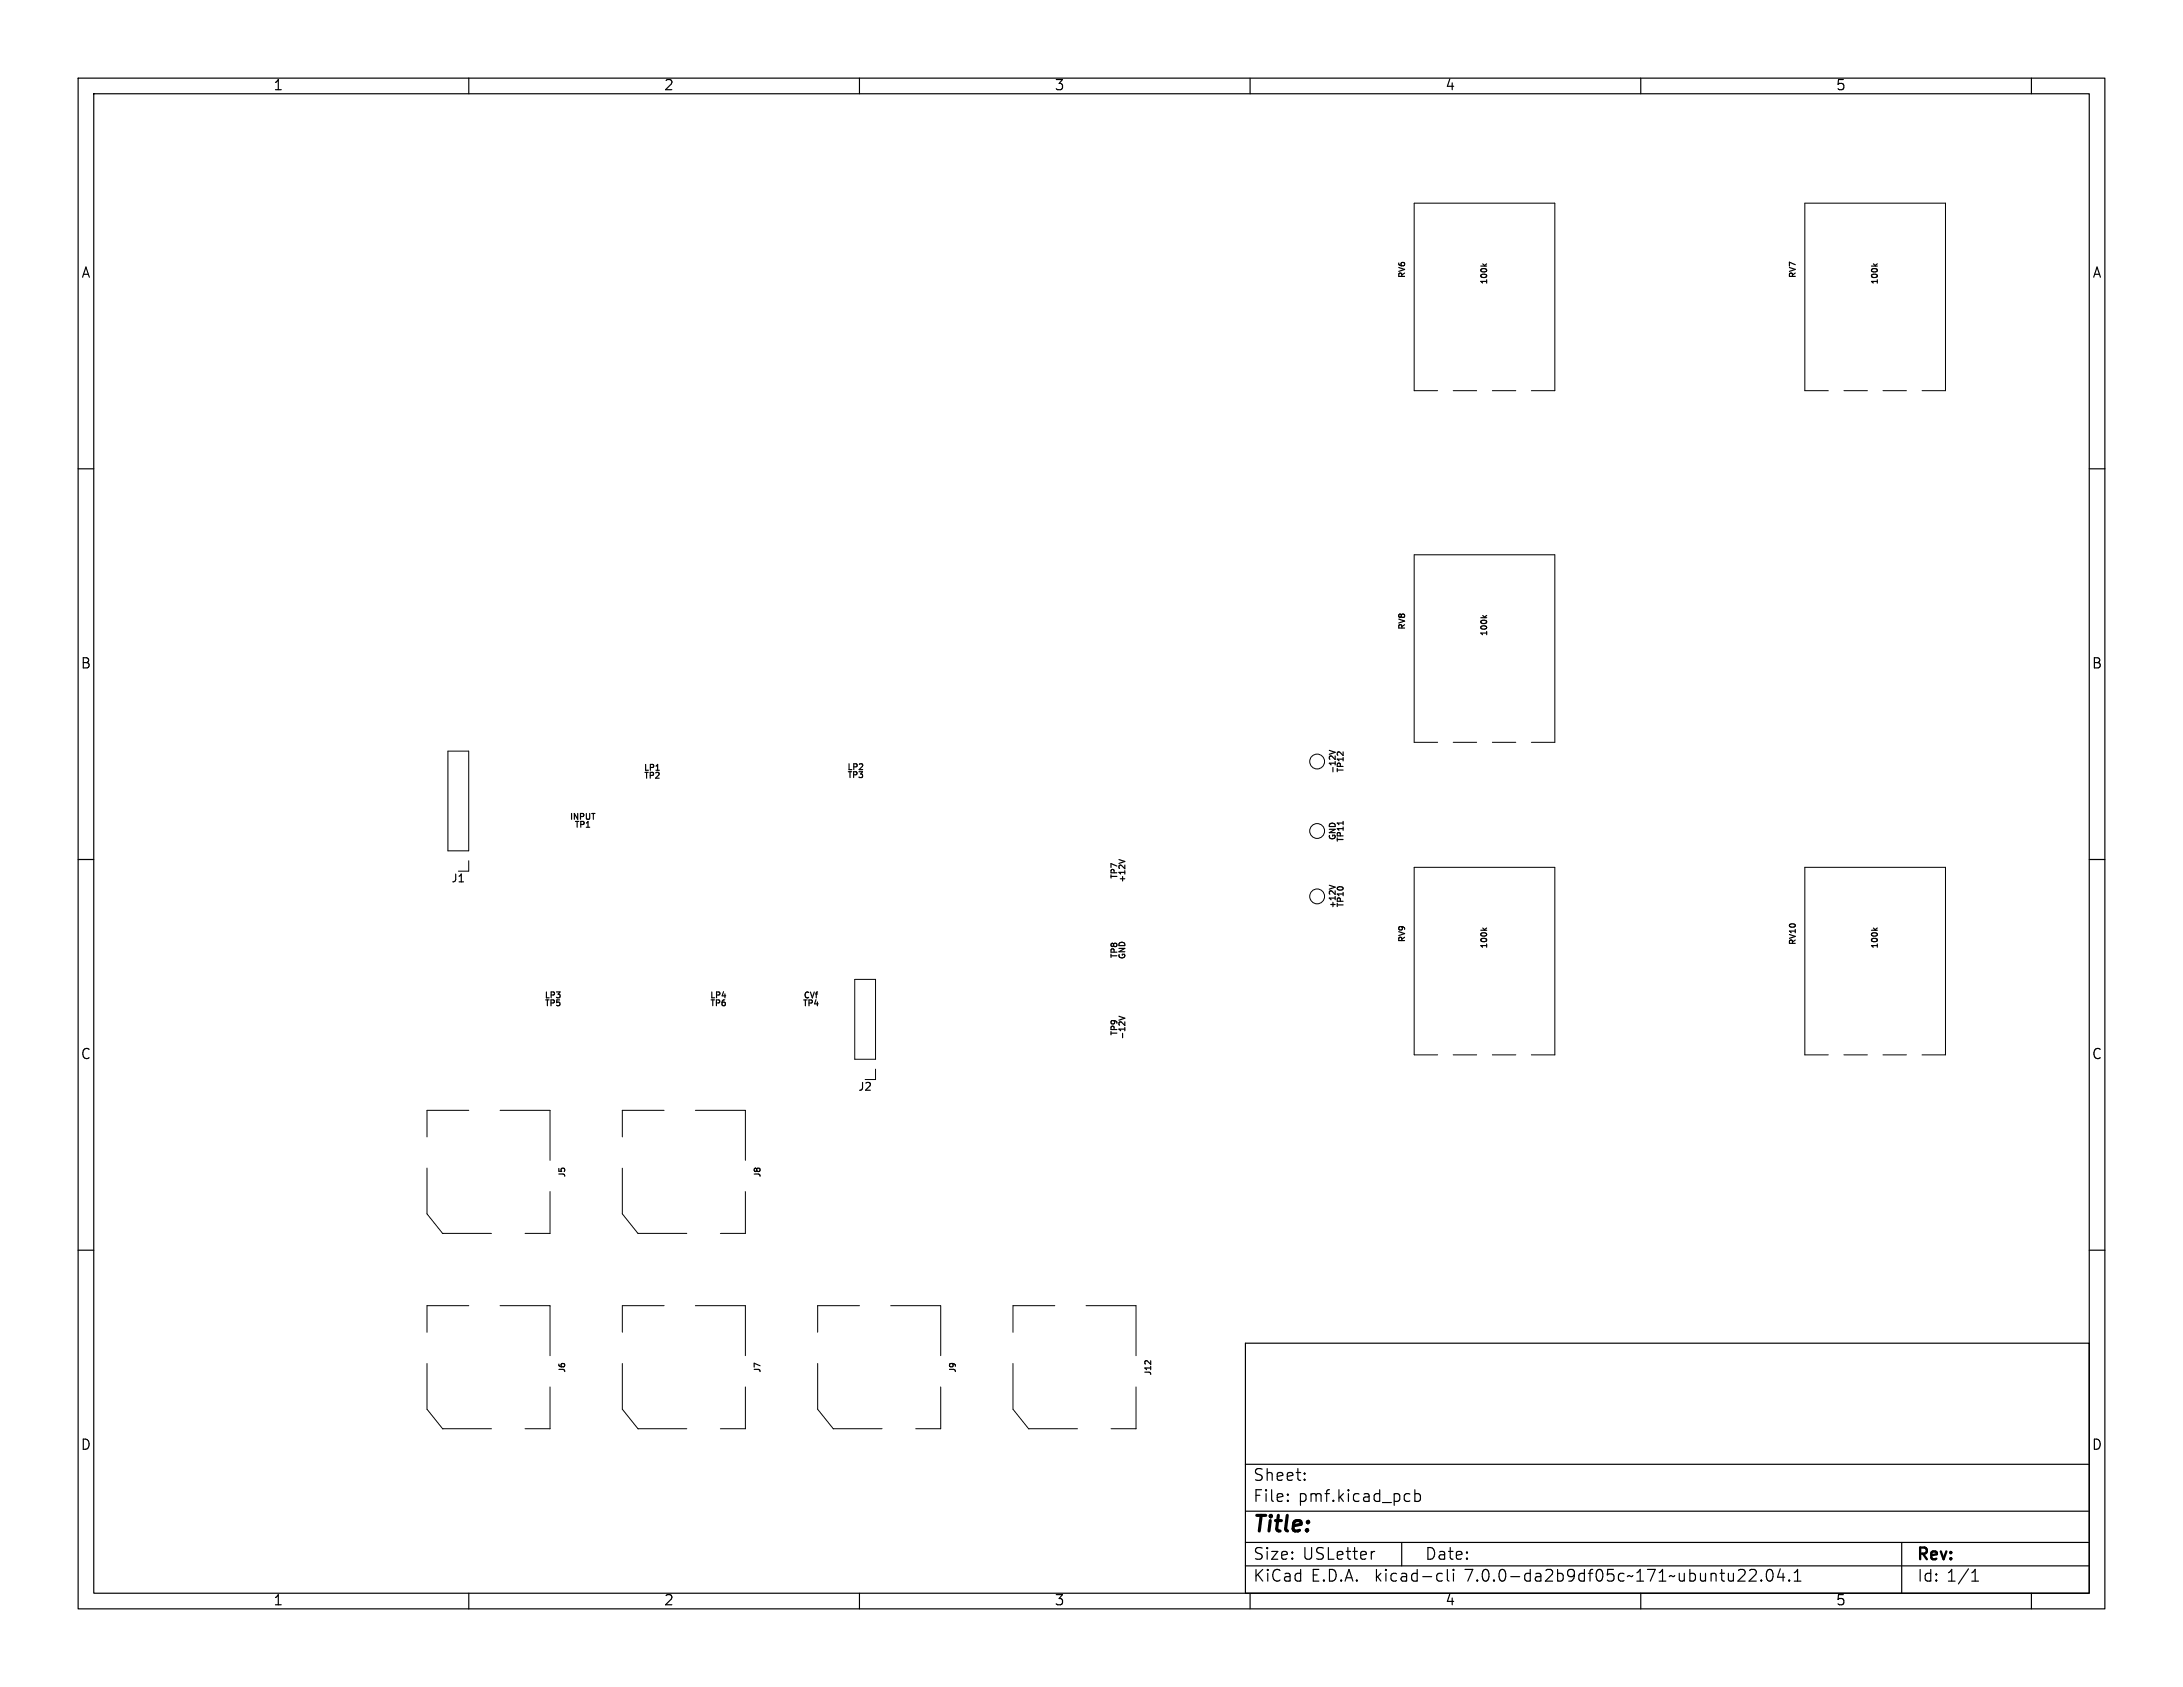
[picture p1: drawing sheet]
<svg xmlns="http://www.w3.org/2000/svg" width="279mm" height="216mm" viewBox="0 0 279 216" stroke-linecap="round" stroke-linejoin="round" font-family="sans-serif">
<defs><g id="words">
<text font-size="2.8" x="160.4" y="196.7">Title:</text>
<g font-size="2.1">
<text x="160.4" y="189.8">Sheet:</text>
<text x="160.4" y="192.5">File:</text>
<text x="166.2" y="192.5">pmf.kicad_pcb</text>
<text x="160.4" y="202.7">KiCad</text>
<text x="160.4" y="199.9">Size:</text>
<text x="166.7" y="199.9">USLetter</text>
<text x="167.8" y="202.7">E.D.A.</text>
<text x="176" y="202.7">kicad-cli</text>
<text x="182.4" y="199.9">Date:</text>
<text x="187.6" y="202.7">7.0.0-da2b9df05c~171~ubuntu22.04.1</text>
<text x="245.4" y="200.1">Rev:</text>
<text x="245.4" y="202.7">Id: 1/1</text>
</g>
<g font-size="1.8">
<text x="35" y="11.8">1</text>
<text x="85" y="11.8">2</text>
<text x="135" y="11.8">3</text>
<text x="185" y="11.8">4</text>
<text x="235" y="11.8">5</text>
<text x="10.4" y="35.8">A</text>
<text x="267.8" y="35.8">A</text>
<text x="10.3" y="85.8">B</text>
<text x="267.7" y="85.8">B</text>
<text x="10.3" y="135.8">C</text>
<text x="267.7" y="135.8">C</text>
<text x="10.3" y="185.8">D</text>
<text x="267.7" y="185.8">D</text>
<text x="35" y="205.7">1</text>
<text x="85" y="205.7">2</text>
<text x="135" y="205.7">3</text>
<text x="185" y="205.7">4</text>
<text x="235" y="205.7">5</text>
</g>
<g font-size="1.4">
<text x="57.7" y="113.2">J1</text>
<text x="109.8" y="139.8">J2</text>
</g>
<g font-size="1">
<text x="180.1" y="35.7" transform="rotate(-90 180.1 35.7)">RV6</text>
<text x="230.1" y="35.7" transform="rotate(-90 230.1 35.7)">RV7</text>
<text x="190.6" y="36.5" transform="rotate(-90 190.6 36.5)">100k</text>
<text x="240.6" y="36.5" transform="rotate(-90 240.6 36.5)">100k</text>
<text x="180.1" y="80.7" transform="rotate(-90 180.1 80.7)">RV8</text>
<text x="190.6" y="81.5" transform="rotate(-90 190.6 81.5)">100k</text>
<text x="82.3" y="98.9">LP1</text>
<text x="82.4" y="99.9">TP2</text>
<text x="108.4" y="98.8">LP2</text>
<text x="108.4" y="99.8">TP3</text>
<text x="171.2" y="99.1" transform="rotate(-90 171.2 99.1)">-12V</text>
<text x="172.2" y="98.9" transform="rotate(-90 172.2 98.9)">TP12</text>
<text x="72.9" y="105.1">INPUT</text>
<text x="73.5" y="106.2">TP1</text>
<text x="171.2" y="107.6" transform="rotate(-90 171.2 107.6)">GND</text>
<text x="172.2" y="107.8" transform="rotate(-90 172.2 107.8)">TP11</text>
<text x="143.2" y="112.6" transform="rotate(-90 143.2 112.6)">TP7</text>
<text x="144.3" y="113" transform="rotate(-90 144.3 113)">+12V</text>
<text x="171.2" y="116.3" transform="rotate(-90 171.2 116.3)">+12V</text>
<text x="172.2" y="116.2" transform="rotate(-90 172.2 116.2)">TP10</text>
<text x="143.2" y="122.7" transform="rotate(-90 143.2 122.7)">TP8</text>
<text x="144.3" y="122.8" transform="rotate(-90 144.3 122.8)">GND</text>
<text x="180.1" y="120.7" transform="rotate(-90 180.1 120.7)">RV9</text>
<text x="190.6" y="121.5" transform="rotate(-90 190.6 121.5)">100k</text>
<text x="230.1" y="121" transform="rotate(-90 230.1 121)">RV10</text>
<text x="240.6" y="121.5" transform="rotate(-90 240.6 121.5)">100k</text>
<text x="69.6" y="128">LP3</text>
<text x="69.7" y="129">TP5</text>
<text x="90.8" y="128">LP4</text>
<text x="90.8" y="129">TP6</text>
<text x="102.7" y="129">TP4</text>
<text x="102.8" y="128">CVf</text>
<text x="143.2" y="132.6" transform="rotate(-90 143.2 132.6)">TP9</text>
<text x="144.3" y="133.1" transform="rotate(-90 144.3 133.1)">-12V</text>
<text x="72.6" y="150.8" transform="rotate(-90 72.6 150.8)">J5</text>
<text x="97.6" y="150.8" transform="rotate(-90 97.6 150.8)">J8</text>
<text x="72.6" y="175.8" transform="rotate(-90 72.6 175.8)">J6</text>
<text x="97.6" y="175.8" transform="rotate(-90 97.6 175.8)">J7</text>
<text x="122.6" y="175.8" transform="rotate(-90 122.6 175.8)">J9</text>
<text x="147.6" y="176.1" transform="rotate(-90 147.6 176.1)">J12</text>
</g>
</g></defs>
<g fill="none" stroke="#000" stroke-width=".15">
<path d="M10 10h259.4v195.9h-259.4zM12 12h255.4v191.9h-255.4zM60 10v2M110 10v2M160 10v2M210 10v2M260 10v2M189.8 33.8l.3 .3M190.3 33.8l-.3 .2M239.8 33.8l.3 .3M240.3 33.8l-.3 .2M10 60h2"/>
<path d="M267.4 60h2M189.8 78.8l.3 .3M190.3 78.8l-.3 .2M170.1 96l.8 .3-.8 .2M10 110h2M143.2 110l.8 .3M170.1 113.3l.8 .2M171.9 105.1v.4M189.8 118.8l.3 .3M190.3 118.8l-.3 .2M239.8 118.8l.3 .3M240.3 118.8l-.3 .2"/>
<path d="M267.4 110h2M143.2 130.1l.8 .2-.8 .3M10 160h2M267.4 160h2M159.4 171.9h108v32h-108zM159.4 197.4h108M159.4 193.4h108M159.4 187.4h108M164.8 192l.1 .1-.1 .1M164.8 191.2l.1 .1-.1 .1M167 189.3v.1v.1M167 188.5v.1v.1"/>
<path d="M175.9 198.6h-.2M179.4 197.4v3M180 191.2h.4M180.4 192.1l-.4 .1M181.1 191.2h.4l.3 .2v.5l-.1 .2-.2 .1-.4-.1M181.1 190.7v1.5M243.4 197.4v6.5M60 203.9v2M110 203.9v2M159.4 200.4h108M160 203.9v2M184.2 201.4h.4"/>
<path d="M184.6 202.3l-.4 .1M185.2 200.9v1.2l.3 .3M186 200.9v.1M186 201.4v1M186 200.9h.1l-.1 .1M210 203.9v2M223.9 201l.2-.1h.4a.41 .41 0 0 1 .2 .6l-.8 .9h.9M225.4 202.2l.1 .1-.1 .1M225.4 202.2v.1v.1M225.4 202.2v.2M226.2 201a.36 .36 0 0 1 .4-.1 .36 .36 0 0 1 .3 .2 .77 .77 0 0 1-.5 1.3 .91 .91 0 0 1-.2-1.4zM227.9 200.8l-.4 1.1h.9"/>
<path d="M228.2 201.4v1M229 202.2l.1 .1-.1 .1M229 202.2l-.1 .1 .1 .1M229 202.2v.2M229.6 202.4h.9M229.6 201.3l.5-.4v1.5M252.4 202.4h.8M252.4 201.3l.4-.4v1.5M260 203.9v2"/>
</g>
<g fill="none" stroke="#000" stroke-width=".13">
<path d="M184 50h-3v-24h18v24h-3M186 50h3M191 50h3M234 50h-3v-24h18v24h-3M236 50h3M241 50h3M57.3 96.1h2.7v12.8h-2.7zM184 95h-3v-24h18v24h-3M186 95h3M191 95h3M60 110.2v1.3h-1.3M109.4 125.3h2.7v10.3h-2.7z"/>
<path d="M112.1 136.8v1.4h-1.4M184 135h-3v-24h18v24h-3M186 135h3M191 135h3M234 135h-3v-24h18v24h-3M236 135h3M241 135h3M54.6 149.5v5.8l2 2.6h6.3M60 142.1h-5.4v3.4M64 142.1h6.4v6.4M70.4 152.5v5.4h-3.2M79.7 149.5v5.8l2 2.6h6.2"/>
<path d="M85 142.1h-5.3v3.4M89 142.1h6.4v6.4M95.4 152.5v5.4h-3.2M54.6 174.5v5.8l2 2.6h6.3M60 167.1h-5.4v3.4M64 167.1h6.4v6.4M70.4 177.5v5.4h-3.2M79.7 174.5v5.8l2 2.6h6.2M85 167.1h-5.3v3.4M89 167.1h6.4v6.4M95.4 177.5v5.4h-3.2M104.7 174.5v5.8l2 2.6h6.2"/>
<path d="M110 167.1h-5.3v3.4M114 167.1h6.4v6.4M120.4 177.5v5.4h-3.2M129.6 174.5v5.8l2 2.6h6.3M135 167.1h-5.4v3.4M139 167.1h6.4v6.4M145.4 177.5v5.4h-3.2"/>
<circle cx="168.6" cy="97.5" r=".95"/>
<circle cx="168.6" cy="106.3" r=".95"/>
<circle cx="168.6" cy="114.7" r=".95"/>
</g>
<g fill="#fff" stroke="#fff" stroke-width=".13">
<circle cx="78.1" cy="118.3" r=".17"/>
<circle cx="106.2" cy="127.6" r=".17"/>
<circle cx="107.4" cy="141" r=".17"/>
<circle cx="117.8" cy="129.6" r=".17"/>
<circle cx="108.6" cy="140.3" r=".18"/>
<circle cx="191.8" cy="55" r=".17"/>
<circle cx="61.6" cy="117.7" r=".17"/>
<circle cx="255" cy="40" r=".18"/>
<circle cx="168.6" cy="114.7" r=".17"/>
<circle cx="55" cy="124" r=".18"/>
<circle cx="235" cy="136" r=".17"/>
<circle cx="240" cy="136" r=".17"/>
<circle cx="245" cy="136" r=".17"/>
<circle cx="170" cy="31" r=".18"/>
<circle cx="58.7" cy="110.2" r=".17"/>
<circle cx="58.7" cy="107.6" r=".17"/>
<circle cx="58.7" cy="105.1" r=".17"/>
<circle cx="58.7" cy="102.5" r=".17"/>
<circle cx="58.7" cy="100" r=".17"/>
<circle cx="58.7" cy="97.5" r=".17"/>
<circle cx="185" cy="96" r=".18"/>
<circle cx="190" cy="96" r=".17"/>
<circle cx="195" cy="96" r=".17"/>
<circle cx="168.6" cy="106.4" r=".17"/>
<circle cx="235" cy="51" r=".18"/>
<circle cx="240" cy="51" r=".18"/>
<circle cx="245" cy="51" r=".18"/>
<circle cx="185" cy="51" r=".18"/>
<circle cx="190" cy="51" r=".17"/>
<circle cx="195" cy="51" r=".18"/>
<circle cx="168.6" cy="97.5" r=".17"/>
<circle cx="110.7" cy="136.8" r=".17"/>
<circle cx="110.7" cy="134.3" r=".17"/>
<circle cx="110.7" cy="131.8" r=".17"/>
<circle cx="110.7" cy="129.2" r=".17"/>
<circle cx="110.7" cy="126.7" r=".17"/>
<circle cx="170" cy="124" r=".18"/>
<circle cx="185" cy="136" r=".18"/>
<circle cx="190" cy="136" r=".17"/>
<circle cx="195" cy="136" r=".17"/>
<circle cx="140" cy="40" r=".17"/>
<circle cx="55" cy="31" r=".18"/>
<circle cx="129.2" cy="152.1" r=".17"/>
<circle cx="129.2" cy="162.2" r=".17"/>
<circle cx="70.8" cy="25.1" r=".17"/>
<circle cx="81" cy="25.1" r=".17"/>
<circle cx="187.6" cy="58.1" r=".17"/>
<circle cx="187.6" cy="68.3" r=".17"/>
<circle cx="98.7" cy="44.1" r=".17"/>
<circle cx="108.9" cy="44.1" r=".17"/>
<circle cx="215.6" cy="101.3" r=".18"/>
<circle cx="215.6" cy="111.4" r=".18"/>
<circle cx="182.6" cy="68.3" r=".17"/>
<circle cx="182.6" cy="58.1" r=".17"/>
<circle cx="208" cy="42.9" r=".17"/>
<circle cx="208" cy="32.7" r=".17"/>
<circle cx="83.5" cy="96.3" r=".17"/>
<circle cx="84.8" cy="69.5" r=".17"/>
<circle cx="94.9" cy="69.5" r=".17"/>
<circle cx="101.3" cy="93.7" r=".17"/>
<circle cx="101.3" cy="83.5" r=".17"/>
<circle cx="103.8" cy="125.4" r=".17"/>
<circle cx="125.4" cy="51.7" r=".17"/>
<circle cx="125.4" cy="54.3" r=".17"/>
<circle cx="127.9" cy="51.7" r=".17"/>
<circle cx="127.9" cy="54.3" r=".17"/>
<circle cx="130.5" cy="51.7" r=".17"/>
<circle cx="130.5" cy="54.3" r=".17"/>
<circle cx="133" cy="51.7" r=".17"/>
<circle cx="133" cy="54.3" r=".17"/>
<circle cx="135.6" cy="51.7" r=".17"/>
<circle cx="135.6" cy="54.3" r=".17"/>
<circle cx="138.1" cy="51.7" r=".17"/>
<circle cx="138.1" cy="54.3" r=".17"/>
<circle cx="140.6" cy="51.7" r=".17"/>
<circle cx="140.6" cy="54.3" r=".17"/>
<circle cx="145.7" cy="121.6" r=".17"/>
<circle cx="88.6" cy="114" r=".17"/>
<circle cx="91.1" cy="114" r=".17"/>
<circle cx="93.7" cy="114" r=".17"/>
<circle cx="96.2" cy="114" r=".17"/>
<circle cx="98.7" cy="114" r=".17"/>
<circle cx="101.3" cy="114" r=".17"/>
<circle cx="103.8" cy="114" r=".17"/>
<circle cx="106.4" cy="114" r=".17"/>
<circle cx="108.9" cy="114" r=".17"/>
<circle cx="108.9" cy="121.6" r=".17"/>
<circle cx="106.4" cy="121.6" r=".17"/>
<circle cx="103.8" cy="121.6" r=".17"/>
<circle cx="101.3" cy="121.6" r=".17"/>
<circle cx="98.7" cy="121.6" r=".17"/>
<circle cx="96.2" cy="121.6" r=".17"/>
<circle cx="93.7" cy="121.6" r=".17"/>
<circle cx="91.1" cy="121.6" r=".17"/>
<circle cx="88.6" cy="121.6" r=".17"/>
<circle cx="108.9" cy="150.8" r=".17"/>
<circle cx="106.4" cy="150.8" r=".17"/>
<circle cx="134.3" cy="152.1" r=".17"/>
<circle cx="134.3" cy="162.2" r=".17"/>
<circle cx="208" cy="58.1" r=".17"/>
<circle cx="208" cy="60.6" r=".17"/>
<circle cx="70.8" cy="125.4" r=".18"/>
<circle cx="209.2" cy="122.8" r=".18"/>
<circle cx="206.7" cy="122.8" r=".18"/>
<circle cx="210.5" cy="111.4" r=".18"/>
<circle cx="210.5" cy="101.3" r=".18"/>
<circle cx="70.8" cy="63.2" r=".17"/>
<circle cx="81" cy="63.2" r=".17"/>
<circle cx="56.8" cy="37.8" r=".17"/>
<circle cx="67" cy="37.8" r=".17"/>
<circle cx="218.1" cy="42.9" r=".17"/>
<circle cx="218.1" cy="32.7" r=".17"/>
<circle cx="210.5" cy="126.7" r=".18"/>
<circle cx="210.5" cy="134.3" r=".18"/>
<circle cx="56.8" cy="25.1" r=".17"/>
<circle cx="67" cy="25.1" r=".17"/>
<circle cx="112.7" cy="44.1" r=".17"/>
<circle cx="122.9" cy="44.1" r=".17"/>
<circle cx="112.7" cy="18.7" r=".17"/>
<circle cx="122.9" cy="18.7" r=".17"/>
<circle cx="83.5" cy="102.5" r=".17"/>
<circle cx="83.5" cy="105.1" r=".17"/>
<circle cx="83.5" cy="107.6" r=".17"/>
<circle cx="84.8" cy="37.8" r=".17"/>
<circle cx="94.9" cy="37.8" r=".17"/>
<circle cx="82.2" cy="114" r=".18"/>
<circle cx="82.2" cy="124.1" r=".18"/>
<circle cx="84.8" cy="18.7" r=".17"/>
<circle cx="94.9" cy="18.7" r=".17"/>
<circle cx="70.8" cy="50.5" r=".17"/>
<circle cx="81" cy="50.5" r=".17"/>
<circle cx="112.7" cy="63.2" r=".17"/>
<circle cx="122.9" cy="63.2" r=".17"/>
<circle cx="84.8" cy="75.9" r=".17"/>
<circle cx="94.9" cy="75.9" r=".17"/>
<circle cx="101.3" cy="79.7" r=".17"/>
<circle cx="101.3" cy="74.7" r=".17"/>
<circle cx="70.8" cy="18.7" r=".17"/>
<circle cx="81" cy="18.7" r=".17"/>
<circle cx="124.2" cy="131.8" r=".17"/>
<circle cx="126.7" cy="131.8" r=".17"/>
<circle cx="138.1" cy="131.8" r=".17"/>
<circle cx="135.6" cy="131.8" r=".17"/>
<circle cx="133" cy="131.8" r=".17"/>
<circle cx="130.5" cy="131.8" r=".17"/>
<circle cx="130.5" cy="124.1" r=".17"/>
<circle cx="133" cy="124.1" r=".17"/>
<circle cx="135.6" cy="124.1" r=".17"/>
<circle cx="138.1" cy="124.1" r=".17"/>
<circle cx="98.7" cy="150.8" r=".17"/>
<circle cx="101.2" cy="150.8" r=".17"/>
<circle cx="98.7" cy="158.4" r=".17"/>
<circle cx="108.9" cy="158.4" r=".17"/>
<circle cx="87.3" cy="127.9" r=".18"/>
<circle cx="87.3" cy="132.9" r=".18"/>
<circle cx="112.7" cy="31.4" r=".17"/>
<circle cx="122.9" cy="31.4" r=".17"/>
<circle cx="98.7" cy="31.4" r=".17"/>
<circle cx="108.9" cy="31.4" r=".17"/>
<circle cx="98.7" cy="18.7" r=".17"/>
<circle cx="108.9" cy="18.7" r=".17"/>
<circle cx="93.7" cy="131.7" r=".18"/>
<circle cx="93.7" cy="134.3" r=".18"/>
<circle cx="93.7" cy="136.8" r=".18"/>
<circle cx="100" cy="138.1" r=".17"/>
<circle cx="100" cy="127.9" r=".17"/>
<circle cx="70.8" cy="131.7" r=".18"/>
<circle cx="70.8" cy="134.3" r=".18"/>
<circle cx="70.8" cy="136.8" r=".18"/>
<circle cx="176.2" cy="82.2" r=".17"/>
<circle cx="173.7" cy="82.2" r=".17"/>
<circle cx="171.1" cy="82.2" r=".17"/>
<circle cx="92.4" cy="125.4" r=".18"/>
<circle cx="129.2" cy="31.4" r=".17"/>
<circle cx="129.2" cy="34" r=".17"/>
<circle cx="131.8" cy="31.4" r=".17"/>
<circle cx="131.8" cy="34" r=".17"/>
<circle cx="134.3" cy="31.4" r=".17"/>
<circle cx="134.3" cy="34" r=".17"/>
<circle cx="136.8" cy="31.4" r=".17"/>
<circle cx="136.8" cy="34" r=".17"/>
<circle cx="139.4" cy="31.4" r=".17"/>
<circle cx="139.4" cy="34" r=".17"/>
<circle cx="141.9" cy="31.4" r=".17"/>
<circle cx="141.9" cy="34" r=".17"/>
<circle cx="144.5" cy="31.4" r=".17"/>
<circle cx="144.5" cy="34" r=".17"/>
<circle cx="227" cy="115.2" r=".18"/>
<circle cx="224.5" cy="115.2" r=".18"/>
<circle cx="69.5" cy="93.7" r=".17"/>
<circle cx="69.5" cy="83.5" r=".17"/>
<circle cx="139.4" cy="136.8" r=".17"/>
<circle cx="139.4" cy="147" r=".17"/>
<circle cx="78.4" cy="79.7" r=".17"/>
<circle cx="78.4" cy="74.7" r=".17"/>
<circle cx="84.8" cy="63.2" r=".17"/>
<circle cx="94.9" cy="63.2" r=".17"/>
<circle cx="100" cy="108.9" r=".17"/>
<circle cx="100" cy="103.9" r=".17"/>
<circle cx="115.2" cy="98.7" r=".17"/>
<circle cx="115.2" cy="108.9" r=".17"/>
<circle cx="177.5" cy="58.1" r=".17"/>
<circle cx="177.5" cy="68.3" r=".17"/>
<circle cx="94.9" cy="108.9" r=".17"/>
<circle cx="94.9" cy="103.9" r=".17"/>
<circle cx="84.8" cy="56.8" r=".17"/>
<circle cx="94.9" cy="56.8" r=".17"/>
<circle cx="115.2" cy="121.5" r=".17"/>
<circle cx="115.2" cy="116.5" r=".17"/>
<circle cx="123.5" cy="121.6" r=".17"/>
<circle cx="123.5" cy="116.6" r=".17"/>
<circle cx="135.6" cy="110.2" r=".17"/>
<circle cx="135.6" cy="120.3" r=".17"/>
<circle cx="84.8" cy="31.4" r=".17"/>
<circle cx="94.9" cy="31.4" r=".17"/>
<circle cx="215.6" cy="126.7" r=".18"/>
<circle cx="215.6" cy="136.8" r=".18"/>
<circle cx="141.9" cy="125.4" r=".17"/>
<circle cx="144.5" cy="125.4" r=".17"/>
<circle cx="218.1" cy="54.3" r=".17"/>
<circle cx="215.6" cy="54.3" r=".17"/>
<circle cx="213" cy="54.3" r=".17"/>
<circle cx="210.5" cy="54.3" r=".17"/>
<circle cx="208" cy="54.3" r=".17"/>
<circle cx="205.4" cy="54.3" r=".17"/>
<circle cx="202.9" cy="54.3" r=".17"/>
<circle cx="202.9" cy="46.7" r=".17"/>
<circle cx="205.4" cy="46.7" r=".17"/>
<circle cx="208" cy="46.7" r=".17"/>
<circle cx="210.5" cy="46.7" r=".17"/>
<circle cx="213" cy="46.7" r=".17"/>
<circle cx="215.6" cy="46.7" r=".17"/>
<circle cx="218.1" cy="46.7" r=".17"/>
<circle cx="98.7" cy="63.2" r=".17"/>
<circle cx="108.9" cy="63.2" r=".17"/>
<circle cx="60.6" cy="127.9" r=".17"/>
<circle cx="60.6" cy="138.1" r=".17"/>
<circle cx="112.7" cy="37.8" r=".17"/>
<circle cx="122.9" cy="37.8" r=".17"/>
<circle cx="82.2" cy="138" r=".17"/>
<circle cx="82.2" cy="127.9" r=".17"/>
<circle cx="129.2" cy="147" r=".17"/>
<circle cx="129.2" cy="136.8" r=".17"/>
<circle cx="213" cy="115.2" r=".17"/>
<circle cx="215.6" cy="115.2" r=".17"/>
<circle cx="218.1" cy="115.2" r=".17"/>
<circle cx="220.7" cy="115.2" r=".17"/>
<circle cx="220.7" cy="122.9" r=".17"/>
<circle cx="218.1" cy="122.9" r=".17"/>
<circle cx="215.6" cy="122.9" r=".17"/>
<circle cx="213" cy="122.9" r=".17"/>
<circle cx="202.9" cy="42.9" r=".17"/>
<circle cx="202.9" cy="32.7" r=".17"/>
<circle cx="98.7" cy="37.8" r=".17"/>
<circle cx="108.9" cy="37.8" r=".17"/>
<circle cx="145.7" cy="131.5" r=".17"/>
<circle cx="56.8" cy="63.2" r=".17"/>
<circle cx="67" cy="63.2" r=".17"/>
<circle cx="74.6" cy="102.5" r=".17"/>
<circle cx="63.2" cy="97.5" r=".17"/>
<circle cx="73.3" cy="97.5" r=".17"/>
<circle cx="225.7" cy="136.8" r=".17"/>
<circle cx="225.7" cy="134.3" r=".17"/>
<circle cx="225.7" cy="131.8" r=".17"/>
<circle cx="225.7" cy="129.2" r=".17"/>
<circle cx="225.7" cy="126.7" r=".17"/>
<circle cx="70.8" cy="31.4" r=".17"/>
<circle cx="81" cy="31.4" r=".17"/>
<circle cx="223.2" cy="32.7" r=".17"/>
<circle cx="223.2" cy="42.9" r=".17"/>
<circle cx="218.1" cy="68.3" r=".17"/>
<circle cx="218.1" cy="58.1" r=".17"/>
<circle cx="142" cy="153.5" r=".17"/>
<circle cx="142" cy="158.5" r=".17"/>
<circle cx="70.8" cy="69.5" r=".17"/>
<circle cx="81" cy="69.5" r=".17"/>
<circle cx="98.7" cy="50.5" r=".17"/>
<circle cx="108.9" cy="50.5" r=".17"/>
<circle cx="112.7" cy="69.5" r=".17"/>
<circle cx="122.9" cy="69.5" r=".17"/>
<circle cx="56.8" cy="69.5" r=".17"/>
<circle cx="67" cy="69.5" r=".17"/>
<circle cx="70.8" cy="37.8" r=".17"/>
<circle cx="81" cy="37.8" r=".17"/>
<circle cx="144.5" cy="136.8" r=".17"/>
<circle cx="144.5" cy="147" r=".17"/>
<circle cx="98.7" cy="143.2" r=".17"/>
<circle cx="108.9" cy="143.2" r=".17"/>
<circle cx="172.4" cy="68.2" r=".17"/>
<circle cx="172.4" cy="63.2" r=".17"/>
<circle cx="84.8" cy="50.5" r=".17"/>
<circle cx="94.9" cy="50.5" r=".17"/>
<circle cx="84.8" cy="44.1" r=".17"/>
<circle cx="94.9" cy="44.1" r=".17"/>
<circle cx="98.7" cy="25.1" r=".17"/>
<circle cx="108.9" cy="25.1" r=".17"/>
<circle cx="220.6" cy="136.8" r=".18"/>
<circle cx="220.6" cy="126.7" r=".18"/>
<circle cx="176.2" cy="74.6" r=".17"/>
<circle cx="173.7" cy="74.6" r=".17"/>
<circle cx="171.1" cy="74.6" r=".17"/>
<circle cx="220.7" cy="101.3" r=".17"/>
<circle cx="220.7" cy="111.4" r=".17"/>
<circle cx="130.5" cy="110.2" r=".17"/>
<circle cx="130.5" cy="120.3" r=".17"/>
<circle cx="103.8" cy="108.9" r=".17"/>
<circle cx="103.8" cy="98.7" r=".17"/>
<circle cx="173.7" cy="110.2" r=".17"/>
<circle cx="173.7" cy="107.6" r=".17"/>
<circle cx="173.7" cy="105.1" r=".17"/>
<circle cx="173.7" cy="102.5" r=".17"/>
<circle cx="173.7" cy="100" r=".17"/>
<circle cx="173.7" cy="97.5" r=".17"/>
<circle cx="192.7" cy="68.2" r=".18"/>
<circle cx="192.7" cy="58.1" r=".18"/>
<circle cx="78.4" cy="93.7" r=".17"/>
<circle cx="78.4" cy="83.5" r=".17"/>
<circle cx="197.8" cy="68.2" r=".18"/>
<circle cx="197.8" cy="58.1" r=".18"/>
<circle cx="145.7" cy="111.4" r=".17"/>
<circle cx="213" cy="40.3" r=".17"/>
<circle cx="213" cy="42.8" r=".17"/>
<circle cx="117.8" cy="157.2" r=".17"/>
<circle cx="120.3" cy="157.2" r=".17"/>
<circle cx="117.8" cy="154.6" r=".17"/>
<circle cx="120.3" cy="154.6" r=".17"/>
<circle cx="117.8" cy="152.1" r=".17"/>
<circle cx="120.3" cy="152.1" r=".17"/>
<circle cx="117.8" cy="149.5" r=".17"/>
<circle cx="120.3" cy="149.5" r=".17"/>
<circle cx="117.8" cy="147" r=".17"/>
<circle cx="120.3" cy="147" r=".17"/>
<circle cx="213" cy="68.3" r=".17"/>
<circle cx="213" cy="58.1" r=".17"/>
<circle cx="78" cy="108.9" r=".17"/>
<circle cx="78" cy="98.7" r=".17"/>
<circle cx="205.4" cy="134.3" r=".18"/>
<circle cx="205.4" cy="126.7" r=".18"/>
<circle cx="134.3" cy="136.8" r=".17"/>
<circle cx="134.3" cy="147" r=".17"/>
<circle cx="69.5" cy="79.6" r=".17"/>
<circle cx="69.5" cy="74.6" r=".17"/>
<circle cx="77.1" cy="127.9" r=".17"/>
<circle cx="77.1" cy="138" r=".17"/>
<circle cx="109.5" cy="102.5" r=".18"/>
<circle cx="109.5" cy="105.1" r=".18"/>
<circle cx="109.5" cy="107.6" r=".18"/>
<circle cx="109.5" cy="96.2" r=".17"/>
<circle cx="89.8" cy="98.7" r=".17"/>
<circle cx="89.8" cy="108.9" r=".17"/>
<circle cx="112.7" cy="25.1" r=".17"/>
<circle cx="122.9" cy="25.1" r=".17"/>
<circle cx="202.9" cy="58.1" r=".17"/>
<circle cx="202.9" cy="68.3" r=".17"/>
<circle cx="84.8" cy="25.1" r=".17"/>
<circle cx="94.9" cy="25.1" r=".17"/>
<circle cx="65.7" cy="138.1" r=".17"/>
<circle cx="65.7" cy="127.9" r=".17"/>
</g>
<g fill="none" stroke="#fff" stroke-width="1">
<path d="M56.1 146.6v1.7M57.2 154.1l1.2 1.2M61.1 143.6h1.8M64.1 156.4h1.8M68.9 149.6v1.7M81.1 146.6v1.7M82.2 154.1l1.2 1.2M86.1 143.6h1.7M89.1 156.4h1.7M93.9 149.6v1.7M56.1 171.6v1.7M57.2 179.1l1.2 1.2"/>
<path d="M61.1 168.6h1.8M68.9 174.6v1.7M81.1 171.6v1.7M82.2 179.1l1.2 1.2M86.1 168.6h1.7M93.9 174.6v1.7M106.1 171.6v1.7M107.2 179.1l1.2 1.2M111.1 168.6h1.7M118.9 174.6v1.7M131.1 171.6v1.7M132.2 179.1l1.2 1.2"/>
<path d="M136.2 168.6h1.7M143.9 174.6v1.7M64.1 181.4h1.8M89.1 181.4h1.7M114.1 181.4h1.7M139.2 181.4h1.7"/>
</g>
<use href="#words"/>
</svg>
